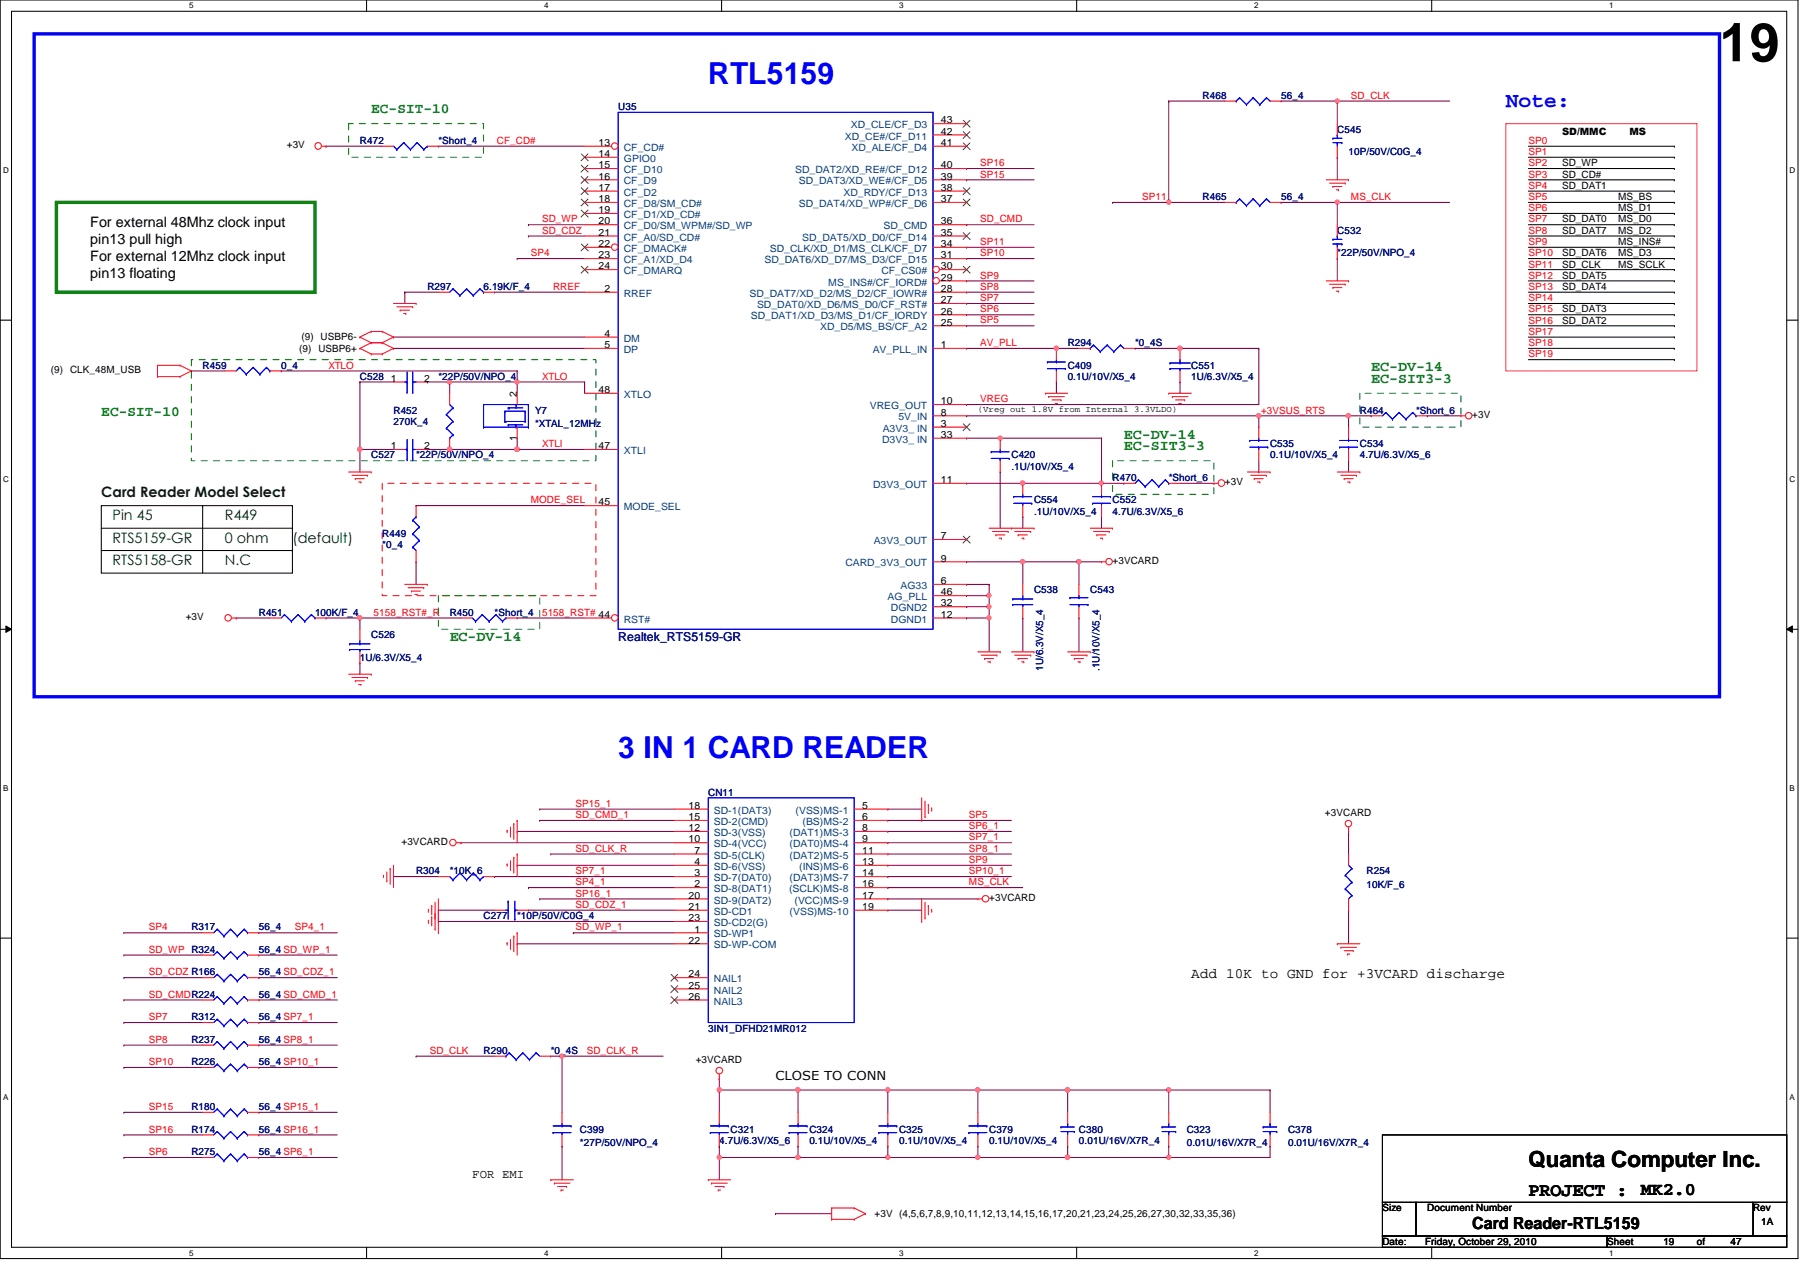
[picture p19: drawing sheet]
<svg xmlns="http://www.w3.org/2000/svg" width="297mm" height="210mm" viewBox="0 0 297 210" stroke-linecap="round" stroke-linejoin="round" font-family="sans-serif">
<defs><g id="words">
<text font-size="8.9" x="283.8" y="10.1">19</text>
<g font-size="5" fill="#00f">
<text x="116.9" y="13.9">RTL5159</text>
<text x="102" y="125.1">3 IN 1 CARD READER</text>
</g>
<text font-size="3.7" x="252.2" y="192.6">Quanta Computer Inc.</text>
<text font-size="3.5" fill="#00f" x="248.5" y="17.7">Note:</text>
<text font-size="3.1" x="252.2" y="197.3">PROJECT :</text>
<text font-size="3" x="270.8" y="197.1">MK2.0</text>
<text font-size="2.8" x="242.9" y="202.9">Card Reader-RTL5159</text>
<g font-size="2.4" fill="#008000">
<text x="61.3" y="18.6">EC-SIT-10</text>
<text x="226.3" y="61.3">EC-DV-14</text>
<text x="226.3" y="63.2">EC-SIT3-3</text>
<text x="16.7" y="68.7">EC-SIT-10</text>
<text x="185.5" y="72.4">EC-DV-14</text>
<text x="185.5" y="74.3">EC-SIT3-3</text>
<text x="74.2" y="105.8">EC-DV-14</text>
</g>
<g font-size="2.4">
<text x="14.9" y="37.4">For external 48Mhz clock input</text>
<text x="14.9" y="40.3">pin13 pull high</text>
<text x="14.9" y="43">For external 12Mhz clock input</text>
<text x="14.9" y="45.8">pin13 floating</text>
<text x="196.6" y="161.4">Add 10K to GND for +3VCARD discharge</text>
</g>
<g font-size="2.4" fill="#004000">
<text x="16.7" y="82">Card Reader Model Select</text>
<text x="18.6" y="89.6">RTS5159-GR</text>
<text x="18.6" y="85.9">Pin 45</text>
<text x="37.1" y="85.9">R449</text>
<text x="37.1" y="89.6">0 ohm</text>
<text x="48.3" y="89.6">(default)</text>
<text x="18.6" y="93.3">RTS5158-GR</text>
<text x="37.1" y="93.3">N.C</text>
</g>
<text font-size="2" fill="#000080" x="102" y="105.7">Realtek_RTS5159-GR</text>
<g font-size="2">
<text x="128" y="178.2">CLOSE TO CONN</text>
<text x="77.9" y="194.4">FOR EMI</text>
</g>
<g font-size="1.7" fill="#000080">
<text x="198.5" y="16.3">R468</text>
<text x="211.4" y="16.3">56_4</text>
<text x="59.4" y="23.7">R472</text>
<text x="72.3" y="23.7">*Short_4</text>
<text x="102" y="18.2">U35</text>
<text x="220.7" y="21.9">C545</text>
<text x="222.5" y="25.6">10P/50V/C0G_4</text>
<text x="198.5" y="33">R465</text>
<text x="211.4" y="33">56_4</text>
<text x="220.7" y="38.6">C532</text>
<text x="70.5" y="47.8">R297</text>
<text x="79.8" y="47.8">6.19K/F_4</text>
<text x="220.7" y="42.3">*22P/50V/NPO_4</text>
<text x="176.2" y="57.1">R294</text>
<text x="187.3" y="57.1">*0_4S</text>
<text x="33.4" y="60.8">R459</text>
<text x="46.4" y="60.8">0_4</text>
<text x="59.4" y="62.7">C528</text>
<text x="72.3" y="62.7">*22P/50V/NPO_4</text>
<text x="176.2" y="60.8">C409</text>
<text x="176.2" y="62.7">0.1U/10V/X5_4</text>
<text x="196.6" y="60.8">C551</text>
<text x="196.6" y="62.7">1U/6.3V/X5_4</text>
<text x="64.9" y="68.2">R452</text>
<text x="64.9" y="70.1">270K_4</text>
<text x="88.3" y="68.2">Y7</text>
<text x="88.3" y="70.5">*XTAL_12MHz</text>
<text x="224.4" y="68.2">R464</text>
<text x="233.7" y="68.2">*Short_6</text>
<text x="61.3" y="75.6">C527</text>
<text x="68.7" y="75.6">*22P/50V/NPO_4</text>
<text x="166.9" y="75.6">C420</text>
<text x="166.9" y="77.5">.1U/10V/X5_4</text>
<text x="209.6" y="73.8">C535</text>
<text x="209.6" y="75.6">0.1U/10V/X5_4</text>
<text x="224.4" y="73.8">C534</text>
<text x="224.4" y="75.6">4.7U/6.3V/X5_6</text>
<text x="170.6" y="83.1">C554</text>
<text x="183.6" y="83.1">C552</text>
<text x="183.6" y="79.4">R470</text>
<text x="192.9" y="79.4">*Short_6</text>
<text x="63.1" y="88.6">R449</text>
<text x="170.6" y="84.9">.1U/10V/X5_4</text>
<text x="183.6" y="84.9">4.7U/6.3V/X5_6</text>
<text x="63.1" y="90.5">*0_4</text>
<text x="42.7" y="101.6">R451</text>
<text x="52" y="101.6">100K/F_4</text>
<text x="74.2" y="101.6">R450</text>
<text x="81.6" y="101.6">*Short_4</text>
<text x="170.6" y="97.9">C538</text>
<text x="179.9" y="97.9">C543</text>
<text x="61.3" y="105.3">C526</text>
<text x="59.4" y="109.1">1U/6.3V/X5_4</text>
<text x="172.2" y="110.7" transform="rotate(-90 172.2 110.7)">1U/6.3V/X5_4</text>
<text x="181.4" y="110.7" transform="rotate(-90 181.4 110.7)">.1U/10V/X5_4</text>
<text x="116.9" y="131.3">CN11</text>
<text x="68.7" y="144.3">R304</text>
<text x="74.2" y="144.3">*10K_6</text>
<text x="225.5" y="144.3">R254</text>
<text x="225.5" y="146.5">10K/F_6</text>
<text x="31.6" y="153.5">R317</text>
<text x="42.7" y="153.5">56_4</text>
<text x="79.8" y="151.7">C277</text>
<text x="85.3" y="151.7">*10P/50V/C0G_4</text>
<text x="42.7" y="157.2">56_4 SD_WP_1</text>
<text x="42.7" y="161">56_4 SD_CDZ_1</text>
<text x="42.7" y="164.7">56_4 SD_CMD_1</text>
<text x="31.6" y="168.4">R312</text>
<text x="31.6" y="172.1">R237</text>
<text x="42.7" y="168.4">56_4 SP7_1</text>
<text x="42.7" y="172.1">56_4 SP8_1</text>
<text x="79.8" y="173.9">R290</text>
<text x="90.9" y="173.9">*0_4S</text>
<text x="116.9" y="170.2">3IN1_DFHD21MR012</text>
<text x="31.6" y="175.8">R226</text>
<text x="42.7" y="175.8">56_4 SP10_1</text>
<text x="31.6" y="183.2">R180</text>
<text x="42.7" y="183.2">56_4 SP15_1</text>
<text x="31.6" y="186.9">R174</text>
<text x="31.6" y="190.6">R275</text>
<text x="42.7" y="186.9">56_4 SP16_1</text>
<text x="42.7" y="190.6">56_4 SP6_1</text>
<text x="95.7" y="186.9">C399</text>
<text x="95.7" y="189.1">*27P/50V/NPO_4</text>
<text x="118.7" y="188.8">4.7U/6.3V/X5_6</text>
<text x="120.6" y="186.9">C321</text>
<text x="133.6" y="186.9">C324</text>
<text x="133.6" y="188.8">0.1U/10V/X5_4</text>
<text x="148.4" y="186.9">C325</text>
<text x="148.4" y="188.8">0.1U/10V/X5_4</text>
<text x="163.2" y="186.9">C379</text>
<text x="163.2" y="188.8">0.1U/10V/X5_4</text>
<text x="178.1" y="186.9">C380</text>
<text x="178.1" y="188.8">0.01U/16V/X7R_4</text>
<text x="195.8" y="186.9">C323</text>
<text x="195.8" y="189.1">0.01U/16V/X7R_4</text>
<text x="212.6" y="186.9">C378</text>
<text x="212.6" y="189.1">0.01U/16V/X7R_4</text>
</g>
<g font-size="1.7" fill="#f00">
<text x="222.9" y="16.3">SD_CLK</text>
<text x="82" y="23.7">CF_CD#</text>
<text x="252.2" y="23.7">SP0</text>
<text x="161.8" y="27.4">SP16</text>
<text x="161.8" y="29.3">SP15</text>
<text x="252.2" y="27.4">SP2</text>
<text x="252.2" y="29.3">SP3</text>
<text x="252.2" y="25.6">SP1</text>
<text x="188.5" y="33">SP11</text>
<text x="222.9" y="33">MS_CLK</text>
<text x="252.2" y="34.9">SP6</text>
<text x="252.2" y="31.2">SP4</text>
<text x="252.2" y="33">SP5</text>
<text x="89.4" y="38.6">SD_CDZ</text>
<text x="89.4" y="36.7">SD_WP</text>
<text x="161.8" y="36.7">SD_CMD</text>
<text x="161.8" y="40.4">SP11</text>
<text x="252.2" y="36.7">SP7</text>
<text x="252.2" y="40.4">SP9</text>
<text x="252.2" y="38.6">SP8</text>
<text x="87.6" y="42.3">SP4</text>
<text x="91.3" y="47.8">RREF</text>
<text x="161.8" y="42.3">SP10</text>
<text x="161.8" y="47.8">SP8</text>
<text x="161.8" y="46">SP9</text>
<text x="252.2" y="42.3">SP10</text>
<text x="252.2" y="46">SP12</text>
<text x="252.2" y="44.2">SP11</text>
<text x="252.2" y="47.8">SP13</text>
<text x="161.8" y="49.7">SP7</text>
<text x="161.8" y="51.6">SP6</text>
<text x="161.8" y="53.4">SP5</text>
<text x="252.2" y="49.7">SP14</text>
<text x="252.2" y="51.6">SP15</text>
<text x="252.2" y="53.4">SP16</text>
<text x="161.8" y="57.1">AV_PLL</text>
<text x="252.2" y="55.2">SP17</text>
<text x="252.2" y="57.1">SP18</text>
<text x="252.2" y="59">SP19</text>
<text x="54.2" y="60.8">XTLO</text>
<text x="89.4" y="62.7">XTLO</text>
<text x="161.8" y="66.4">VREG</text>
<text x="208.1" y="68.2">+3VSUS_RTS</text>
<text x="89.4" y="73.8">XTLI</text>
<text x="87.6" y="83.1">MODE_SEL</text>
<text x="61.6" y="101.6">5158_RST#_R</text>
<text x="89.4" y="101.6">5158_RST# 44</text>
<text x="95" y="135">SD_CMD_1</text>
<text x="95" y="133.1">SP15_1</text>
<text x="159.9" y="136.8">SP6_1</text>
<text x="159.9" y="135">SP5</text>
<text x="95" y="140.5">SD_CLK_R</text>
<text x="159.9" y="138.7">SP7_1</text>
<text x="159.9" y="140.5">SP8_1</text>
<text x="159.9" y="142.4">SP9</text>
<text x="95" y="146.1">SP4_1</text>
<text x="95" y="148">SP16_1</text>
<text x="95" y="144.3">SP7_1</text>
<text x="95" y="149.8">SD_CDZ_1</text>
<text x="159.9" y="146.1">MS_CLK</text>
<text x="159.9" y="144.3">SP10_1</text>
<text x="24.6" y="153.5">SP4</text>
<text x="48.6" y="153.5">SP4_1</text>
<text x="95" y="153.5">SD_WP_1</text>
<text x="24.6" y="157.2">SD_WP R324</text>
<text x="24.6" y="161">SD_CDZ R166</text>
<text x="24.6" y="164.6">SD_CMDR224</text>
<text x="24.6" y="168.4">SP7</text>
<text x="24.6" y="172.1">SP8</text>
<text x="70.9" y="173.9">SD_CLK</text>
<text x="96.9" y="173.9">SD_CLK_R</text>
<text x="24.6" y="175.8">SP10</text>
<text x="24.6" y="183.2">SP15</text>
<text x="24.6" y="190.6">SP6</text>
<text x="24.6" y="186.9">SP16</text>
</g>
<g font-size="1.7" fill="#004080">
<text x="139.4" y="23">XD_CE#/CF_D11</text>
<text x="140.4" y="21.2">XD_CLE/CF_D3</text>
<text x="103" y="24.9">CF_CD#</text>
<text x="103" y="26.7">GPIO0</text>
<text x="103" y="28.6">CF_D10</text>
<text x="131.2" y="28.6">SD_DAT2/XD_RE#/CF_D12</text>
<text x="140.5" y="24.9">XD_ALE/CF_D4</text>
<text x="103" y="30.4">CF_D9</text>
<text x="103" y="32.3">CF_D2</text>
<text x="103" y="34.2">CF_D8/SM_CD#</text>
<text x="103" y="36">CF_D1/XD_CD#</text>
<text x="131.8" y="30.4">SD_DAT3/XD_WE#/CF_D5</text>
<text x="131.8" y="34.2">SD_DAT4/XD_WP#/CF_D6</text>
<text x="139.2" y="32.3">XD_RDY/CF_D13</text>
<text x="103" y="37.8">CF_D0/SM_WPM#/SD_WP</text>
<text x="103" y="39.7">CF_A0/SD_CD#</text>
<text x="103" y="41.6">CF_DMACK#</text>
<text x="127" y="41.6">SD_CLK/XD_D1/MS_CLK/CF_D7</text>
<text x="132.4" y="39.7">SD_DAT5/XD_D0/CF_D14</text>
<text x="145.8" y="37.8">SD_CMD</text>
<text x="103" y="43.4">CF_A1/XD_D4</text>
<text x="103" y="45.3">CF_DMARQ</text>
<text x="126.2" y="43.4">SD_DAT6/XD_D7/MS_D3/CF_D15</text>
<text x="136.7" y="47.1">MS_INS#/CF_IORD#</text>
<text x="145.5" y="45.3">CF_CS0#</text>
<text x="103" y="49">RREF</text>
<text x="123.7" y="49">SD_DAT7/XD_D2/MS_D2/CF_IOWR#</text>
<text x="123.9" y="52.7">SD_DAT1/XD_D3/MS_D1/CF_IORDY</text>
<text x="124.9" y="50.8">SD_DAT0/XD_D6/MS_D0/CF_RST#</text>
<text x="103" y="56.4">DM</text>
<text x="103" y="58.3">DP</text>
<text x="135.3" y="54.5">XD_D5/MS_BS/CF_A2</text>
<text x="144" y="58.3">AV_PLL_IN</text>
<text x="103" y="65.7">XTLO</text>
<text x="143.5" y="67.5">VREG_OUT</text>
<text x="145.7" y="71.2">A3V3_ IN</text>
<text x="148.2" y="69.4">5V_IN</text>
<text x="103" y="74.9">XTLI</text>
<text x="145.6" y="73.1">D3V3_ IN</text>
<text x="144.1" y="80.5">D3V3_OUT</text>
<text x="103" y="84.2">MODE_SEL</text>
<text x="144.2" y="89.8">A3V3_OUT</text>
<text x="139.5" y="93.5">CARD_3V3_OUT</text>
<text x="146.5" y="99.1">AG_PLL</text>
<text x="147" y="100.9">DGND2</text>
<text x="148.6" y="97.2">AG33</text>
<text x="103" y="102.7">RST#</text>
<text x="147" y="102.7">DGND1</text>
<text x="117.8" y="134.3">SD-1(DAT3)</text>
<text x="117.8" y="136.1">SD-2(CMD)</text>
<text x="117.8" y="138">SD-3(VSS)</text>
<text x="130.3" y="138">(DAT1)MS-3</text>
<text x="131.3" y="134.3">(VSS)MS-1</text>
<text x="132.4" y="136.1">(BS)MS-2</text>
<text x="117.8" y="139.8">SD-4(VCC)</text>
<text x="117.8" y="141.7">SD-5(CLK)</text>
<text x="117.8" y="143.6">SD-6(VSS)</text>
<text x="130.3" y="139.8">(DAT0)MS-4</text>
<text x="130.3" y="141.7">(DAT2)MS-5</text>
<text x="131.9" y="143.6">(INS)MS-6</text>
<text x="117.8" y="147.2">SD-8(DAT1)</text>
<text x="117.8" y="149.1">SD-9(DAT2)</text>
<text x="117.8" y="145.4">SD-7(DAT0)</text>
<text x="130.2" y="147.2">(SCLK)MS-8</text>
<text x="130.3" y="145.4">(DAT3)MS-7</text>
<text x="131.1" y="149.1">(VCC)MS-9</text>
<text x="117.8" y="151">SD-CD1</text>
<text x="117.8" y="152.8">SD-CD2(G)</text>
<text x="117.8" y="154.7">SD-WP1</text>
<text x="130.3" y="151">(VSS)MS-10</text>
<text x="117.8" y="156.5">SD-WP-COM</text>
<text x="117.8" y="162.1">NAIL1</text>
<text x="117.8" y="164">NAIL2</text>
<text x="117.8" y="165.8">NAIL3</text>
</g>
<g font-size="1.7">
<text x="155.3" y="20.4">43</text>
<text x="155.3" y="22.2">42</text>
<text x="257.8" y="22.2">SD/MMC</text>
<text x="268.9" y="22.2">MS</text>
<text x="47.3" y="24.5">+3V</text>
<text x="98.8" y="24.1">13</text>
<text x="98.8" y="25.9">14</text>
<text x="98.8" y="27.8">15</text>
<text x="98.8" y="29.6">16</text>
<text x="155.3" y="24.1">41</text>
<text x="155.3" y="27.8">40</text>
<text x="155.3" y="29.6">39</text>
<text x="257.8" y="27.4">SD_WP</text>
<text x="257.8" y="29.3">SD_CD#</text>
<text x="98.8" y="31.5">17</text>
<text x="98.8" y="33.4">18</text>
<text x="98.8" y="35.2">19</text>
<text x="155.3" y="31.5">38</text>
<text x="155.3" y="33.4">37</text>
<text x="257.8" y="31.2">SD_DAT1</text>
<text x="267" y="34.9">MS_D1</text>
<text x="267" y="33">MS_BS</text>
<text x="98.8" y="37">20</text>
<text x="98.8" y="38.9">21</text>
<text x="98.8" y="40.8">22</text>
<text x="155.3" y="38.9">35</text>
<text x="155.3" y="40.8">34</text>
<text x="155.3" y="37">36</text>
<text x="257.8" y="36.7">SD_DAT0</text>
<text x="257.8" y="38.6">SD_DAT7</text>
<text x="267" y="40.4">MS_INS#</text>
<text x="267" y="36.7">MS_D0</text>
<text x="267" y="38.6">MS_D2</text>
<text x="98.8" y="42.6">23</text>
<text x="98.8" y="44.4">24</text>
<text x="155.3" y="42.6">31</text>
<text x="155.3" y="44.4">30</text>
<text x="155.3" y="46.3">29</text>
<text x="257.8" y="42.3">SD_DAT6</text>
<text x="257.8" y="46">SD_DAT5</text>
<text x="257.8" y="44.2">SD_CLK</text>
<text x="257.8" y="47.8">SD_DAT4</text>
<text x="267" y="42.3">MS_D3</text>
<text x="267" y="44.2">MS_SCLK</text>
<text x="99.7" y="48.2">2</text>
<text x="155.3" y="48.2">28</text>
<text x="155.3" y="50">27</text>
<text x="155.3" y="51.9">26</text>
<text x="155.3" y="53.7">25</text>
<text x="257.8" y="51.6">SD_DAT3</text>
<text x="257.8" y="53.4">SD_DAT2</text>
<text x="49.4" y="58">(9) USBP6+</text>
<text x="49.7" y="56.2">(9) USBP6-</text>
<text x="99.7" y="55.6">4</text>
<text x="99.7" y="57.4">5</text>
<text x="155.3" y="57.4">1</text>
<text x="8.4" y="61.6">(9) CLK_48M_USB</text>
<text x="64.5" y="63">1</text>
<text x="70" y="63">2</text>
<text x="85.3" y="65.4" transform="rotate(-90 85.3 65.4)">2</text>
<text x="98.8" y="64.9">48</text>
<text x="155.3" y="70.4">3</text>
<text x="155.3" y="68.6">8</text>
<text x="155.3" y="66.7">10</text>
<text x="242.9" y="69">+3V</text>
<text x="64.5" y="74.1">1</text>
<text x="70" y="74.1">2</text>
<text x="85.3" y="72.8" transform="rotate(-90 85.3 72.8)">1</text>
<text x="98.8" y="74.1">47</text>
<text x="155.3" y="72.3">33</text>
<text x="98.8" y="83.4">45</text>
<text x="155.3" y="79.7">11</text>
<text x="202.1" y="80.1">+3V</text>
<text x="155.3" y="89">7</text>
<text x="155.3" y="92.7">9</text>
<text x="183.6" y="93.1">+3VCARD</text>
<text x="155.3" y="100.1">32</text>
<text x="155.3" y="98.3">46</text>
<text x="155.3" y="101.9">12</text>
<text x="155.3" y="96.4">6</text>
<text x="30.6" y="102.4">+3V</text>
<text x="113.6" y="133.5">18</text>
<text x="113.6" y="135.3">15</text>
<text x="113.6" y="137.2">12</text>
<text x="142.3" y="133.5">5</text>
<text x="142.3" y="135.3">6</text>
<text x="142.3" y="137.2">8</text>
<text x="218.6" y="134.6">+3VCARD</text>
<text x="66.2" y="139.4">+3VCARD</text>
<text x="113.6" y="139">10</text>
<text x="114.6" y="140.9">7</text>
<text x="114.6" y="142.7">4</text>
<text x="142.3" y="139">9</text>
<text x="142.3" y="140.9">11</text>
<text x="142.3" y="142.7">13</text>
<text x="113.6" y="148.3">20</text>
<text x="114.6" y="146.4">2</text>
<text x="114.6" y="144.6">3</text>
<text x="142.3" y="144.6">14</text>
<text x="142.3" y="146.4">16</text>
<text x="142.3" y="148.3">17</text>
<text x="163.2" y="148.7">+3VCARD</text>
<text x="113.6" y="150.2">21</text>
<text x="113.6" y="152">23</text>
<text x="113.6" y="155.7">22</text>
<text x="114.6" y="153.9">1</text>
<text x="142.3" y="150.2">19</text>
<text x="113.6" y="161.3">24</text>
<text x="113.6" y="163.2">25</text>
<text x="113.6" y="165">26</text>
<text x="114.8" y="175.4">+3VCARD</text>
<text x="144.3" y="200.8">+3V (4,5,6,7,8,9,10,11,12,13,14,15,16,17,20,21,23,24,25,26,27,30,32,33,35,36)</text>
<text x="228.1" y="199.9">Size</text>
<text x="235.5" y="199.9">Document Number</text>
<text x="289.3" y="199.9">Rev</text>
<text x="290.6" y="202.1">1A</text>
<text x="228.1" y="205.4">Date:</text>
<text x="235.2" y="205.4">Friday, October 29, 2010</text>
<text x="265.2" y="205.4">Sheet</text>
<text x="274.5" y="205.4">19</text>
<text x="280" y="205.4">of</text>
<text x="285.6" y="205.4">47</text>
</g>
<text font-size="1.5" x="161.4" y="68">(Vreg out 1.8V from Internal 3.3VLDO)</text>
<g font-size="1.3">
<text x="31.2" y="1.4">5</text>
<text x="89.8" y="1.4">4</text>
<text x="148.4" y="1.4">3</text>
<text x="207" y="1.4">2</text>
<text x="265.6" y="1.4">1</text>
<text x=".5" y="28.5">D</text>
<text x="295.3" y="28.5">D</text>
<text x=".5" y="79.5">C</text>
<text x="295.3" y="79.5">C</text>
<text x=".5" y="130.5">B</text>
<text x="295.3" y="130.5">B</text>
<text x=".5" y="181.5">A</text>
<text x="295.3" y="181.5">A</text>
<text x="31.2" y="207.2">5</text>
<text x="89.8" y="207.2">4</text>
<text x="148.4" y="207.2">3</text>
<text x="207" y="207.2">2</text>
<text x="265.6" y="207.2">1</text>
</g>
</g></defs>
<path d="M0 0h296.7v207.7h-296.7zM1.9 1.9h292.9v203.9h-292.9z" fill="none" stroke="#000" stroke-width=".17"/>
<g fill="#fff">
<path d="M31.2 .2h.7v1.5h-.7z"/>
<path d="M31.2 206h.7v1.5h-.7z"/>
</g>
<path d="M60.5 0v1.9M60.5 205.8v1.9" fill="none" stroke="#000" stroke-width=".17"/>
<g fill="#fff">
<path d="M89.8 .2h.7v1.5h-.7z"/>
<path d="M89.8 206h.7v1.5h-.7z"/>
</g>
<path d="M119.1 0v1.9M119.1 205.8v1.9" fill="none" stroke="#000" stroke-width=".17"/>
<g fill="#fff">
<path d="M148.4 .2h.7v1.5h-.7z"/>
<path d="M148.4 206h.7v1.5h-.7z"/>
</g>
<path d="M177.7 0v1.9M177.7 205.8v1.9" fill="none" stroke="#000" stroke-width=".17"/>
<g fill="#fff">
<path d="M207 .2h.7v1.5h-.7z"/>
<path d="M207 206h.7v1.5h-.7z"/>
</g>
<path d="M236.3 0v1.9M236.3 205.8v1.9" fill="none" stroke="#000" stroke-width=".17"/>
<g fill="#fff">
<path d="M265.6 .2h.7v1.5h-.7z"/>
<path d="M265.6 206h.7v1.5h-.7z"/>
<path d="M.5 27.3h.9v1.5h-.9z"/>
<path d="M295.3 27.3h.9v1.5h-.9z"/>
<path d="M.5 78.3h.9v1.5h-.9z"/>
<path d="M295.3 78.3h.9v1.5h-.9z"/>
</g>
<path d="M0 52.8h1.9M294.8 52.8h1.9" fill="none" stroke="#000" stroke-width=".17"/>
<g fill="#fff">
<path d="M.5 129.3h.9v1.5h-.9z"/>
<path d="M295.3 129.3h.9v1.5h-.9z"/>
</g>
<path d="M0 103.8h1.9M1 103.3l.9 .5-.9 .6zM294.8 103.8l1-.5v1.1zM294.8 103.8h1.9" fill="none" stroke="#000" stroke-width=".17"/>
<path d="M1 103.3l.9 .5-.9 .6zM294.8 103.8l1-.5v1.1z" fill="#000"/>
<g fill="#fff">
<path d="M.5 180.3h.8v1.5h-.8z"/>
<path d="M295.3 180.3h.8v1.5h-.8z"/>
</g>
<path d="M0 154.8h1.9M294.8 154.8h1.9" fill="none" stroke="#000" stroke-width=".17"/>
<path d="M192.9 189.1h.1M192.9 191h.1M192.9 189.1v1.9M192.9 191h16.7" fill="none" stroke="#800040" stroke-width=".17"/>
<circle cx="192.9" cy="191" r=".34" fill="#f0f"/>
<circle cx="192.9" cy="191" r=".34" fill="none" stroke="#f0f" stroke-width=".17"/>
<path d="M222.5 137.2h.1M222.5 137.2v3.7M42.7 165h.1M42.7 165h13M146.5 179.9h.1M146.5 179.9h14.9M192.9 179.9h.1M192.9 179.9h16.7M192.9 179.9v3.7" fill="none" stroke="#800040" stroke-width=".17"/>
<circle cx="192.9" cy="179.8" r=".35" fill="#f0f"/>
<circle cx="192.9" cy="179.8" r=".35" fill="none" stroke="#f0f" stroke-width=".17"/>
<path d="M146.5 139.1h.1M146.5 137.2h.1M146.5 139.1h20.4M146.5 137.2h20.4M20.4 157.6h.1M20.4 157.6h13M118.7 179.9h.1M118.7 178h.1M118.7 178v5.6M118.7 179.9h13M176.2 179.9h.1M176.2 179.9v3.7" fill="none" stroke="#800040" stroke-width=".17"/>
<circle cx="118.7" cy="179.8" r=".35" fill="#f0f"/>
<circle cx="118.7" cy="179.8" r=".35" fill="none" stroke="#f0f" stroke-width=".17"/>
<g fill="none" stroke="#800040" stroke-width=".17">
<path d="M20.4 168.7h.1M20.4 172.5h.1M20.4 176.1h.1M20.4 168.7h13M20.4 172.5h13M20.4 176.1h13M42.7 168.7h.1M42.7 172.5h.1M42.7 176.1h.1M42.7 168.7h13M42.7 172.5h13M42.7 176.1h13"/>
<path d="M131.7 179.9h.1M131.7 179.9h14.8M20.4 191h.1M20.4 183.6h.1M20.4 187.3h.1M20.4 191h13M20.4 183.6h13M20.4 187.3h13M42.7 191h.1M42.7 183.6h.1M42.7 187.3h.1M42.7 191h13"/>
<path d="M42.7 183.6h13M42.7 187.3h13M118.7 189.1h.1M118.7 191h.1M118.7 189.1v1.9M118.7 191h13"/>
</g>
<circle cx="146.5" cy="179.8" r=".35" fill="#f0f"/>
<circle cx="146.5" cy="179.8" r=".35" fill="none" stroke="#f0f" stroke-width=".17"/>
<circle cx="131.7" cy="179.8" r=".37" fill="#f0f"/>
<circle cx="131.7" cy="179.8" r=".37" fill="none" stroke="#f0f" stroke-width=".17"/>
<path d="M146.5 179.9h.1M146.5 179.9v3.7M118.7 191h.1M118.7 191v3.7M131.7 189.1h.1M131.7 189.1v1.9" fill="none" stroke="#800040" stroke-width=".17"/>
<circle cx="118.7" cy="191" r=".34" fill="#f0f"/>
<circle cx="118.7" cy="191" r=".34" fill="none" stroke="#f0f" stroke-width=".17"/>
<path d="M131.7 191h.1M131.7 191h14.8" fill="none" stroke="#800040" stroke-width=".17"/>
<circle cx="146.5" cy="191" r=".34" fill="#f0f"/>
<circle cx="146.5" cy="191" r=".34" fill="none" stroke="#f0f" stroke-width=".17"/>
<circle cx="131.7" cy="191" r=".36" fill="#f0f"/>
<circle cx="131.7" cy="191" r=".36" fill="none" stroke="#f0f" stroke-width=".17"/>
<g fill="none" stroke="#800040" stroke-width=".17">
<path d="M222.5 150.2h.1M222.5 150.2v5.5M20.4 161.3h.1M20.4 161.3h13M131.7 179.9h.1M131.7 179.9v3.7M161.4 179.9h.1M161.4 179.9v3.7M161.4 179.9h14.8M209.6 179.9h.1M209.6 179.9v3.7M146.5 189.1h.1"/>
<path d="M146.5 191h.1M146.5 189.1v1.9M161.4 189.1h.1M161.4 189.1v1.9h-14.9M176.2 189.1h.1M176.2 189.1v1.9"/>
</g>
<circle cx="176.2" cy="179.8" r=".37" fill="#f0f"/>
<circle cx="176.2" cy="179.8" r=".37" fill="none" stroke="#f0f" stroke-width=".17"/>
<circle cx="161.3" cy="179.8" r=".37" fill="#f0f"/>
<circle cx="161.3" cy="179.8" r=".37" fill="none" stroke="#f0f" stroke-width=".17"/>
<path d="M42.7 157.6h.1M42.7 157.6h13M20.4 165h.1M20.4 165h13M161.4 191h.1M161.4 191h14.8" fill="none" stroke="#800040" stroke-width=".17"/>
<circle cx="176.2" cy="191" r=".36" fill="#f0f"/>
<circle cx="176.2" cy="191" r=".36" fill="none" stroke="#f0f" stroke-width=".17"/>
<circle cx="161.4" cy="191" r=".36" fill="#f0f"/>
<circle cx="161.4" cy="191" r=".36" fill="none" stroke="#f0f" stroke-width=".17"/>
<g fill="none" stroke="#800040" stroke-width=".17">
<path d="M76.1 139.1h.1M76.1 139.1h35.2M89.1 135.4h.1M89.1 133.5h.1M89.1 135.4h22.2M89.1 133.5h22.2M146.5 135.4h.1M146.5 135.4h20.4M64.9 144.7h.1M64.9 144.7h7.4M72.3 150.2h.1M72.3 150.2h9.3"/>
<path d="M81.6 144.7h.1M81.6 144.7h29.7M87.2 146.5h.1M87.2 146.5h24.1M89.1 148.3h.1M89.1 148.3h22.2M90.9 140.9h.1M90.9 140.9h20.4M146.5 146.5h.1M146.5 144.7h.1M146.5 148.3h.1M146.5 140.9h.1"/>
<path d="M146.5 142.8h.1M146.5 140.9h20.4M146.5 146.5h22.3M146.5 144.7h20.4M146.5 148.3h14.9M146.5 142.8h20.4M42.7 161.3h.1M42.7 161.3h13M176.2 179.9h.1M176.2 179.9h16.7M209.6 189.1h.1M209.6 189.1v1.9"/>
</g>
<circle cx="176.2" cy="179.8" r=".37" fill="#f0f"/>
<circle cx="176.2" cy="179.8" r=".37" fill="none" stroke="#f0f" stroke-width=".17"/>
<path d="M176.2 191h.1M176.2 191h16.7" fill="none" stroke="#800040" stroke-width=".17"/>
<circle cx="176.2" cy="191" r=".36" fill="#f0f"/>
<circle cx="176.2" cy="191" r=".36" fill="none" stroke="#f0f" stroke-width=".17"/>
<path d="M192.9 16.7h.1M192.9 16.7h9.2M192.9 16.7v16.7" fill="none" stroke="#800040" stroke-width=".17"/>
<circle cx="192.9" cy="33.4" r=".34" fill="#f0f"/>
<circle cx="192.9" cy="33.4" r=".34" fill="none" stroke="#f0f" stroke-width=".17"/>
<path d="M220.7 33.4h.1M220.7 33.4h18.5" fill="none" stroke="#800040" stroke-width=".17"/>
<circle cx="220.7" cy="33.4" r=".34" fill="#f0f"/>
<circle cx="220.7" cy="33.4" r=".34" fill="none" stroke="#f0f" stroke-width=".17"/>
<g fill="none" stroke="#800040" stroke-width=".17">
<path d="M72.3 24.1h.1M72.3 24.1h24.2M87.2 38.9h.1M87.2 37.1h.1M87.2 37.1h9.3M87.2 38.9h9.3M159.5 37.1h.1M159.5 37.1h11.1M211.4 33.4h.1M211.4 33.4h9.3M220.7 33.4h.1M220.7 33.4v3.7"/>
<path d="M159.5 42.7h.1M159.5 48.2h.1M159.5 42.7h11.1M159.5 48.2h11.1M174.3 57.5h.1M174.3 57.5h3.8M207.7 57.5h.1M207.7 57.5v9.3h-48.2M31.6 61.2h.1M31.6 61.2h5.5M46.4 61.2h.1M46.4 61.2h38.9"/>
<path d="M70.5 74.2h.1M70.5 74.2h3.7M74.2 63h.1M74.2 63v1.9M85.3 63h.1M85.3 63v1.9M96.5 63h.1M96.5 63v1.9M159.5 66.8h.1M165.1 77.9h.1M165.1 77.9v9.3M207.7 77.9h.1"/>
<path d="M207.7 76v1.9M68.7 92.7h.1M68.7 92.7v3.7M168.8 92.7h.1M168.8 92.7v3.7"/>
</g>
<circle cx="174.3" cy="57.5" r=".35" fill="#f0f"/>
<circle cx="174.3" cy="57.5" r=".35" fill="none" stroke="#f0f" stroke-width=".17"/>
<g fill="none" stroke="#800040" stroke-width=".17">
<path d="M66.8 48.2h.1M66.8 48.2h5.5M159.5 57.5h.1M159.5 57.5h14.8M159.5 68.6h.1M159.5 68.6h48.2M222.5 76h.1M222.5 76v1.9M159.5 92.7h.1M159.5 92.7h9.3M163.2 98.3h.1M163.2 98.3v1.8"/>
<path d="M39 102h.1M39 102h5.5"/>
</g>
<circle cx="163.2" cy="98.3" r=".34" fill="#f0f"/>
<circle cx="163.2" cy="98.3" r=".34" fill="none" stroke="#f0f" stroke-width=".17"/>
<path d="M163.2 100.1h.1M163.2 100.1v1.9" fill="none" stroke="#800040" stroke-width=".17"/>
<circle cx="163.2" cy="100.1" r=".34" fill="#f0f"/>
<circle cx="163.2" cy="100.1" r=".34" fill="none" stroke="#f0f" stroke-width=".17"/>
<path d="M194.7 57.5h.1M194.7 57.5h13M85.3 72.3h.1M85.3 72.3v1.9" fill="none" stroke="#800040" stroke-width=".17"/>
<circle cx="85.3" cy="74.1" r=".37" fill="#f0f"/>
<circle cx="85.3" cy="74.1" r=".37" fill="none" stroke="#f0f" stroke-width=".17"/>
<path d="M74.2 74.2h.1M74.2 74.2h11.1" fill="none" stroke="#800040" stroke-width=".17"/>
<circle cx="85.3" cy="74.1" r=".37" fill="#f0f"/>
<circle cx="85.3" cy="74.1" r=".37" fill="none" stroke="#f0f" stroke-width=".17"/>
<circle cx="74.2" cy="74.1" r=".37" fill="#f0f"/>
<circle cx="74.2" cy="74.1" r=".37" fill="none" stroke="#f0f" stroke-width=".17"/>
<g fill="none" stroke="#800040" stroke-width=".17">
<path d="M81.6 48.2h.1M81.6 48.2h14.9M59.4 63h.1M59.4 74.2h.1M59.4 74.2h5.5M59.4 63h5.5M59.4 74.2v3.7M85.3 74.2h.1M85.3 63h.1M85.3 74.2h11.2M85.3 63h11.2M159.5 98.3h.1"/>
<path d="M159.5 98.3h3.7M159.5 100.1h.1M159.5 100.1h3.7"/>
</g>
<circle cx="59.4" cy="74.1" r=".37" fill="#f0f"/>
<circle cx="59.4" cy="74.1" r=".37" fill="none" stroke="#f0f" stroke-width=".17"/>
<path d="M59.4 63h.1M59.4 63v11.2M168.8 79.8h.1M168.8 79.8h13" fill="none" stroke="#800040" stroke-width=".17"/>
<circle cx="168.8" cy="79.7" r=".36" fill="#f0f"/>
<circle cx="168.8" cy="79.7" r=".36" fill="none" stroke="#f0f" stroke-width=".17"/>
<g fill="none" stroke="#800040" stroke-width=".17">
<path d="M183.6 33.4h.1M183.6 33.4h9.3M159.5 79.8h.1M159.5 72.3h.1M159.5 79.8h9.3M159.5 72.3h22.3M165.1 72.3h.1M159.5 96.4h.1M159.5 96.4h3.7M163.2 96.4h.1M163.2 96.4v1.9M178.1 92.7h.1"/>
<path d="M178.1 92.7h3.7M59.4 109.4h.1M59.4 109.4v1.9"/>
</g>
<circle cx="165.1" cy="72.3" r=".34" fill="#f0f"/>
<circle cx="165.1" cy="72.3" r=".34" fill="none" stroke="#f0f" stroke-width=".17"/>
<g fill="none" stroke="#800040" stroke-width=".17">
<path d="M159.5 27.8h.1M159.5 29.7h.1M159.5 27.8h11.1M159.5 29.7h11.1M159.5 50.1h.1M159.5 51.9h.1M159.5 40.8h.1M159.5 46.4h.1M159.5 50.1h11.1M159.5 51.9h11.1M159.5 40.8h11.1M159.5 46.4h11.1"/>
<path d="M187.3 57.5h.1M187.3 57.5h7.4M168.8 102h.1M168.8 102v5.6"/>
</g>
<circle cx="194.7" cy="57.5" r=".37" fill="#f0f"/>
<circle cx="194.7" cy="57.5" r=".37" fill="none" stroke="#f0f" stroke-width=".17"/>
<path d="M74.2 63h.1M74.2 63h11.1" fill="none" stroke="#800040" stroke-width=".17"/>
<circle cx="85.3" cy="63" r=".36" fill="#f0f"/>
<circle cx="85.3" cy="63" r=".36" fill="none" stroke="#f0f" stroke-width=".17"/>
<circle cx="74.2" cy="63" r=".36" fill="#f0f"/>
<circle cx="74.2" cy="63" r=".36" fill="none" stroke="#f0f" stroke-width=".17"/>
<g fill="none" stroke="#800040" stroke-width=".17">
<path d="M64.9 55.6h.1M64.9 57.5h.1M64.9 55.6h31.6M64.9 57.5h31.6M159.5 53.8h.1M159.5 53.8h11.1M70.5 63h.1M70.5 63h3.7M181.8 72.3h.1M181.8 72.3v7.5M235.5 68.6h.1M235.5 68.6h5.6"/>
<path d="M168.8 85.3h.1M168.8 85.3v1.9M53.8 102h.1M53.8 102h5.6"/>
</g>
<circle cx="181.7" cy="79.7" r=".34" fill="#f0f"/>
<circle cx="181.7" cy="79.7" r=".34" fill="none" stroke="#f0f" stroke-width=".17"/>
<path d="M66.8 48.2h.1M66.8 48.2v1.9M220.7 42.7h.1M220.7 42.7v3.7M68.7 83.4h.1M68.7 83.4h27.8M159.5 102h.1M159.5 102h3.7M163.2 102h.1M163.2 102v5.6" fill="none" stroke="#800040" stroke-width=".17"/>
<circle cx="163.2" cy="102" r=".35" fill="#f0f"/>
<circle cx="163.2" cy="102" r=".35" fill="none" stroke="#f0f" stroke-width=".17"/>
<g fill="none" stroke="#800040" stroke-width=".17">
<path d="M53.8 24.1h.1M53.8 24.1h9.3M192.9 33.4h.1M192.9 33.4h9.2M174.3 63h.1M174.3 63v1.9M194.7 63h.1M194.7 63v1.9M178.1 92.7h.1M178.1 92.7v3.7M181.8 85.3h.1M181.8 85.3v1.9"/>
<path d="M178.1 102h.1M178.1 102v5.6"/>
</g>
<circle cx="178" cy="92.7" r=".37" fill="#f0f"/>
<circle cx="178" cy="92.7" r=".37" fill="none" stroke="#f0f" stroke-width=".17"/>
<path d="M168.8 92.7h.1M168.8 92.7h9.3" fill="none" stroke="#800040" stroke-width=".17"/>
<circle cx="168.7" cy="92.7" r=".37" fill="#f0f"/>
<circle cx="168.7" cy="92.7" r=".37" fill="none" stroke="#f0f" stroke-width=".17"/>
<path d="M220.7 16.7h.1M220.7 16.7h18.5" fill="none" stroke="#800040" stroke-width=".17"/>
<circle cx="220.7" cy="16.7" r=".34" fill="#f0f"/>
<circle cx="220.7" cy="16.7" r=".34" fill="none" stroke="#f0f" stroke-width=".17"/>
<path d="M211.4 16.7h.1M211.4 16.7h9.3M220.7 16.7h.1M220.7 16.7v3.7M220.7 26h.1M220.7 26v3.7M85.3 42.7h.1M85.3 42.7h11.2M59.4 102h.1M59.4 102h16.7M85.3 102h.1M85.3 102h11.2" fill="none" stroke="#800040" stroke-width=".17"/>
<circle cx="59.4" cy="102" r=".37" fill="#f0f"/>
<circle cx="59.4" cy="102" r=".37" fill="none" stroke="#f0f" stroke-width=".17"/>
<g fill="none" stroke="#800040" stroke-width=".17">
<path d="M85.3 61.2h.1M85.3 61.2v1.8M59.4 102h.1M59.4 102v1.8M20.4 153.9h.1M20.4 153.9h13M42.7 153.9h.1M42.7 153.9h13M68.7 174.3h.1M68.7 174.3h12.9M92.7 174.3h.1M92.7 174.3h16.7"/>
<path d="M92.7 174.3v9.3"/>
</g>
<circle cx="92.7" cy="174.3" r=".36" fill="#f0f"/>
<circle cx="92.7" cy="174.3" r=".36" fill="none" stroke="#f0f" stroke-width=".17"/>
<g fill="none" stroke="#800040" stroke-width=".17">
<path d="M207.7 68.6h14.8M222.5 68.6h.1M85.3 137.2h.1M85.3 137.2h26M146.5 133.5h.1M146.5 133.5h5.6M72.3 152.1h.1M72.3 152.1h39M85.3 142.8h.1M85.3 155.7h.1M85.3 142.8h26M85.3 155.7h26"/>
<path d="M87.2 150.2h.1M87.2 150.2h24.1M94.6 153.9h.1M94.6 153.9h16.7M146.5 150.2h.1M146.5 150.2h5.6M90.9 174.3h.1M90.9 174.3h1.8M92.7 189.1h.1M92.7 189.1v5.6"/>
</g>
<circle cx="207.7" cy="68.6" r=".37" fill="#f0f"/>
<circle cx="207.7" cy="68.6" r=".37" fill="none" stroke="#f0f" stroke-width=".17"/>
<circle cx="222.5" cy="68.6" r=".37" fill="#f0f"/>
<circle cx="222.5" cy="68.6" r=".37" fill="none" stroke="#f0f" stroke-width=".17"/>
<path d="M181.8 79.8h3.7M185.5 79.8h.1M194.7 79.8h5.6M200.3 79.8h.1M207.7 70.5h.1M207.7 68.6v1.9M222.5 70.5h.1M226.3 68.6h.1M226.3 68.6h-3.8v1.9M128 200.3h.1M128 200.3h9.2" fill="none" stroke="#800040" stroke-width=".17"/>
<g fill="none" stroke="#f00" stroke-width=".17">
<path d="M53.1 24.1h.7M53.8 24.1h.1M63.1 24.1h1.8M70.5 24.1h1.8M154 24.1h5.5M154 29.7h5.5M154 20.4h5.5M154 22.3h5.5M154 27.8h5.5M154 31.5h5.5M154 33.4h5.5M154 38.9h5.5"/>
<path d="M218.9 29.7h3.6M219.4 30.2h2.6M220 30.8h.1M220 30.8h1.4M220.5 31.3h.4M220.9 31.3h.1M222 30.2h.1M222.5 29.7h.1M59.4 57.5h.1M59.4 55.6h.1M59.4 57.5l1.9 .9M59.4 55.6l1.9 1"/>
<path d="M61.3 56.6h.1M61.3 58.4h.1M61.3 54.7h.1M61.3 56.6h1.8M61.3 56.6l-1.9 .9M61.3 58.4h1.8M61.3 54.7h1.8M61.3 54.7l-1.9 .9M63.1 56.6h.1M63.1 58.4h.1M63.1 54.7h.1M63.1 56.6l1.8 .9"/>
<path d="M63.1 54.7l1.8 .9M64.9 57.5h.1M64.9 55.6h.1M64.9 57.5l-1.8 .9M64.9 55.6l-1.8 1M64.9 50.1h3.8M65.5 50.6h2.6M66 51.2h.1M66 51.2h1.6M66.6 51.7h.4M67 51.7h.1M68.1 50.6h.1"/>
<path d="M68.7 50.1h.1M154 40.8h5.5M154 42.7h5.5M194.7 57.5v1.9M218.9 46.4h3.6M219.4 46.9h2.6M220 47.5h.1M220 47.5h1.4M220.5 48h.4M220.9 48h.1M222 46.9h.1M222.5 46.4h.1"/>
<path d="M26 62.1h.1M26 60.3h.1M26 60.3h3.7M26 62.1h3.7M26 60.3v1.8M29.7 60.3h.1M29.7 62.1h.1M29.7 60.3l1.9 .9M31.6 61.2h.1M31.6 61.2l-1.9 .9M37.1 61.2h1.9M44.5 61.2h1.9"/>
<path d="M57.5 77.9h3.8M58.1 78.4h2.6M58.6 79h.1M58.6 79h1.5M59.2 79.5h.4M59.6 79.5h.1M60.7 78.4h.1M61.3 77.9h.1M64.9 74.2h1.9M68.7 74.2h1.8M74.2 64.9v1.9M74.2 72.3v1.9"/>
<path d="M165.1 72.3v1.9M165.1 76v1.9M172.5 64.9h.1M172.5 64.9h3.7M173.1 65.4h.1M173.1 65.4h2.5M173.6 66h1.5M174.2 66.6h.1M174.2 66.6h.3M175.1 66h.1M192.9 64.9h.1M192.9 64.9h3.7"/>
<path d="M193.5 65.4h.1M193.5 65.4h2.5M194 66h1.5M194.6 66.6h.1M194.6 66.6h.3M194.7 61.2v1.8M195.5 66h.1M200.3 79.8h.1M200.3 79.8h.7M205.9 77.9h3.7M206.4 78.4h2.6M207 79h.1"/>
<path d="M207 79h1.4M207.5 79.5h.4M207.9 79.5h.1M209 78.4h.1M209.6 77.9h.1M220.7 77.9h3.7M221.3 78.4h2.6M221.8 79h.1M221.8 79h1.5M222.4 79.5h.4M222.8 79.5h.1M223.9 78.4h.1"/>
<path d="M224.4 77.9h.1M226.3 68.6h1.8M233.7 68.6h1.8M241.1 68.6h.1M241.1 68.6h.7M66.8 96.4h3.7M67.3 97h2.6M67.9 97.5h.1M67.9 97.5h1.5M68.4 98.1h.4M68.7 83.4v1.9M68.7 90.8v1.9"/>
<path d="M68.8 98.1h.1M69.9 97h.1M70.5 96.4h.1M163.2 87.2h7.4M163.8 87.7h2.6M164.3 88.3h.1M164.3 88.3h1.5M164.9 88.8h.4M165.3 88.8h.1M166.4 87.7h.1M166.9 87.2h.1M167.5 87.7h2.6"/>
<path d="M168 88.3h.1M168 88.3h1.5M168.6 88.8h.3M168.9 88.8h.1M170.1 87.7h.1M170.6 87.2h.1M178.1 96.4v1.9M179.9 87.2h3.7M180.5 87.7h2.5M181 88.3h.1M181 88.3h1.5M181.6 88.8h.3"/>
<path d="M181.8 92.7h.1M181.8 92.7h.7M181.9 88.8h.1M183 87.7h.1M183.6 87.2h.1M38.2 102h.8M39 102h.1M57.5 111.3h3.8M58.1 111.8h2.6M58.6 112.4h.1M58.6 112.4h1.5M59.2 112.9h.4"/>
<path d="M59.4 103.8v1.9M59.4 107.6v1.8M59.6 112.9h.1M60.7 111.8h.1M61.3 111.3h.1M76.1 102h1.8M83.5 102h1.8M161.4 107.6h3.7M161.9 108.1h2.6M162.5 108.7h.1M162.5 108.7h1.5M163 109.2h.4"/>
<path d="M163.4 109.2h.1M164.5 108.1h.1M165.1 107.6h.1M166.9 107.6h3.7M167.5 108.1h2.6M168 108.7h.1M168 108.7h1.5M168.6 109.2h.3M168.9 109.2h.1M170.1 108.1h.1M170.6 107.6h.1M176.2 107.6h3.7"/>
<path d="M176.7 108.1h2.7M177.3 108.7h.1M177.3 108.7h1.5M177.9 109.2h.3M178.1 100.1v1.9M178.2 109.2h.1M179.4 108.1h.1M179.9 107.6h.1M75.3 139.1h.8M76.1 139.1h.1M83.7 137h.1M83.7 137v.4"/>
<path d="M84.2 138h.1M84.2 136.5v1.5M84.8 135.9h.1M84.8 135.9v2.6M85.3 135.4h.1M85.3 135.4v3.7M111.3 139.1h5.6M111.3 133.5h5.6M111.3 135.4h5.6M111.3 137.2h5.6M141 139.1h5.5M141 133.5h5.5"/>
<path d="M141 135.4h5.5M141 137.2h5.5M152.1 135.4h.1M152.1 131.7v3.7M152.7 134.8h.1M152.7 132.2v2.6M153.2 132.8h.1M153.2 132.8v1.4M153.8 133.7h.1M153.8 133.3v.4M222.5 137.2h.1M222.5 136.5v.7"/>
<path d="M63.3 144.4h.1M63.3 144.4v.4M63.8 145.4h.1M63.8 143.9v1.5M64.4 143.3h.1M64.4 143.3v2.6M64.9 142.8h.1M64.9 142.8v3.7M70.7 150.4h.1M70.7 152.2h.1M70.7 150v.4M70.7 151.8v.4"/>
<path d="M71.2 149.4h.1M71.2 151.3h.1M71.2 149.4v1.6M71.2 151.3v1.5M71.8 151.5h.1M71.8 153.3h.1M71.8 148.9v4.4M72.3 152.1h.1M72.3 153.9h.1M72.3 148.3v5.6M83.7 155.6h.1M83.7 142.6h.1"/>
<path d="M83.7 142.6v.4M83.7 155.6v.4M84.2 156.5h.1M84.2 143.5h.1M84.2 142v1.5M84.2 155v1.5M84.8 154.5h.1M84.8 141.5h.1M84.8 141.5v2.6M84.8 154.5v2.6M85.3 153.9h.1M85.3 140.9h.1"/>
<path d="M85.3 140.9v3.8M85.3 153.9v3.7M111.3 155.7h5.6M111.3 148.3h5.6M111.3 140.9h5.6M111.3 142.8h5.6M111.3 146.5h5.6M111.3 150.2h5.6M111.3 152.1h5.6M111.3 153.9h5.6M111.3 144.7h5.6M141 148.3h5.5"/>
<path d="M141 140.9h5.5M141 142.8h5.5M141 146.5h5.5M141 150.2h5.5M141 144.7h5.5M152.1 152.1h.1M152.1 148.3v3.8M152.7 151.5h.1M152.7 148.9v2.6M153.2 149.4h.1M153.2 149.4v1.6M153.8 150.4h.1"/>
<path d="M153.8 150v.4M161.4 148.3h.1M161.4 148.3h.7M220.7 155.7h.1M220.7 155.7h3.7M221.3 156.3h.1M221.3 156.3h2.6M221.8 156.9h1.5M222.4 157.4h.1M222.4 157.4h.4M222.5 140.9v1.9M222.5 148.3v1.9"/>
<path d="M223.3 156.9h.1M33.4 176.1h1.9M40.8 176.1h1.9M111.3 161.3h5.6M111.3 163.2h5.6M111.3 165h5.6M118.7 178h.1M118.7 177.2v.8M90.9 194.7h.1M90.9 194.7h3.7M91.5 195.2h.1M91.5 195.2h2.6"/>
<path d="M92 195.8h1.5M92.6 196.4h.1M92.6 196.4h.4M92.7 183.6v1.8M92.7 187.3v1.8M93.5 195.8h.1M116.9 194.7h.1M116.9 194.7h3.7M117.4 195.2h.1M117.4 195.2h2.6M118 195.8h1.5M118.5 196.4h.1"/>
<path d="M118.5 196.4h.4M118.7 183.6v1.8M118.7 187.3v1.8M119.5 195.8h.1M131.7 183.6v1.8M131.7 187.3v1.8M137.2 199.3h.1M137.2 199.3h3.8M137.2 199.3v1.9M141 199.3h.1M141 199.3l1.8 1M137.2 201.2h.1"/>
<path d="M137.2 201.2h3.8M141 201.2h.1M142.8 200.3h.1M142.8 200.3l-1.8 .9"/>
<circle cx="52.5" cy="24.1" r=".55"/>
<circle cx="201.5" cy="79.7" r=".55"/>
<circle cx="242.4" cy="68.6" r=".54"/>
<circle cx="183" cy="92.7" r=".54"/>
<circle cx="37.6" cy="102" r=".54"/>
<circle cx="74.7" cy="139" r=".54"/>
<circle cx="222.5" cy="135.9" r=".54"/>
<circle cx="162.6" cy="148.3" r=".55"/>
<circle cx="118.7" cy="176.7" r=".55"/>
</g>
<g fill="none" stroke="#000" stroke-width=".17">
<path d="M252.2 27.8h24.1M252.2 35.2h24.1M252.2 31.5h24.1M252.2 29.7h24.1M252.2 37.1h24.1M252.2 33.4h24.1M252.2 26h24.1M252.2 38.9h24.1M252.2 24.1h24.1M276.3 27.8h.1M276.3 35.2h.1M276.3 31.5h.1"/>
<path d="M276.3 29.7h.1M276.3 37.1h.1M276.3 33.4h.1M276.3 26h.1M276.3 38.9h.1M276.3 24.1h.1M252.2 42.7h24.1M252.2 50.1h24.1M252.2 46.4h24.1M252.2 44.5h24.1M252.2 51.9h24.1M252.2 48.2h24.1"/>
<path d="M252.2 40.8h24.1M252.2 55.6h24.1M252.2 57.5h24.1M252.2 53.8h24.1M252.2 59.4h24.1M276.3 42.7h.1M276.3 50.1h.1M276.3 46.4h.1M276.3 44.5h.1M276.3 51.9h.1M276.3 48.2h.1M276.3 40.8h.1"/>
<path d="M276.3 55.6h.1M276.3 57.5h.1M276.3 53.8h.1M276.3 59.4h.1M16.7 83.4h31.6v11.2h-31.6zM16.7 87.2h31.6M16.7 90.8h31.6M33.4 83.4h.1M33.4 83.4v11.2M48.3 87.2h.1M48.3 90.8h.1M228.1 187.3h66.7v11.1h-66.7z"/>
<path d="M228.1 198.4h5.6v5.6h-5.6zM233.7 198.4h55.6v5.6h-55.6zM289.3 198.4h5.5v5.6h-5.5zM228.1 204h37.1v1.8h-37.1zM265.2 204h29.6v1.8h-29.6z"/>
</g>
<path d="M5.6 5.6h278.2v109.4h-278.2z" fill="none" stroke="#00f" stroke-width=".55"/>
<path d="M9.3 33.4h42.7v14.8h-42.7z" fill="none" stroke="#008000" stroke-width=".55"/>
<path d="M248.5 20.4h31.5v40.8h-31.5z" fill="none" stroke="#ff0080" stroke-width=".17"/>
<path d="M63.1 79.8h35.2v18.5h-35.2z" fill="none" stroke="#f00" stroke-width=".17" stroke-dasharray="1 1 1 1 1 1 1 1"/>
<path d="M57.5 20.4h22.3v5.6h-22.3zM31.6 59.4h66.7v16.6h-66.7zM183.6 76h16.7v5.6h-16.7zM224.4 64.9h16.7v5.6h-16.7zM72.3 98.3h16.8v5.5h-16.8z" fill="none" stroke="#008000" stroke-width=".17" stroke-dasharray="1 1 1 1 1 1 1 1"/>
<g fill="none" stroke="#00f" stroke-width=".17">
<path d="M102 18.5h52v85.3h-52zM64.9 24.1l.6 .6M65.5 24.7h.1M66.6 23.5h.1M66.6 23.5l-1.1 1.2M66.6 23.5l1.1 1.2M67.7 24.7h.1M68.8 23.5h.1M68.8 23.5l-1.1 1.2M68.8 23.5l1.1 1.2M69.9 24.7h.1M70.5 24.1h.1"/>
<path d="M70.5 24.1l-.6 .6M193.1 59.9h.1M193.1 59.9h3.3M194.7 59.9h.1M194.7 59.4v.5M39.5 60.6h.1M39.5 60.6l-.5 .6M39.5 60.6l1.1 1.2M40.6 61.8h.1M41.8 60.6h.1M41.8 60.6l-1.2 1.2M41.8 60.6l1.1 1.2"/>
<path d="M42.9 61.8h.1M44 60.6h.1M44 60.6l-1.1 1.2M44 60.6l.5 .6M44.5 61.2h.1M66.8 74.2h.4M67.2 74.2h.1M67.2 75.9h.1M67.2 72.5v3.4M68.1 75.9h.1M68.1 74.2h.1M68.1 74.2h.6"/>
<path d="M68.1 72.5v3.4M73.7 68.4h.1M73.7 70.7h.1M73.7 68.4l1.1 1.2M73.7 70.7l1.1 1.1M74.2 72.3h.1M74.2 66.8l.6 .5M74.8 67.3h.1M74.8 69.6h.1M74.8 71.8h.1M74.8 67.3l-1.1 1.1M74.8 69.6l-1.1 1.1"/>
<path d="M74.8 71.8l-.6 .5M163.6 74.5h.1M163.6 75.6h2.9M163.6 74.5h2.9M165.1 74.5h.1M165.1 75.6h.1M165.1 74.2v.3M165.1 75.6v.4M166.5 75.6h.1M193.1 60.8h.1M193.1 60.8h3.3M194.7 60.8h.1"/>
<path d="M194.7 60.8v.4M228.7 68.1h.1M228.7 68.1l-.6 .5M228.7 68.1l1.1 1.1M229.8 69.2h.1M230.9 68.1h.1M230.9 68.1l-1.1 1.1M230.9 68.1l1.1 1.1M232 69.2h.1M233.1 68.1h.1M233.1 68.1l-1.1 1.1M233.1 68.1l.6 .5"/>
<path d="M233.7 68.6h.1M68.1 90.3h.1M68.1 88.1h.1M68.1 85.9h.1M68.1 90.3l.6 .5M68.1 88.1l1.1 1.1M68.1 85.9l1.1 1.1M68.7 85.3h.1M68.7 85.3l-.6 .6M69.2 89.2h.1M69.2 87h.1M69.2 89.2l-1.1 1.1"/>
<path d="M69.2 87l-1.1 1.1M176.6 98.6h.1M176.6 99.8h2.9M176.6 98.6h2.9M178.1 98.6h.1M178.1 99.8h.1M178.1 98.3v.3M178.1 99.8v.3M179.5 99.8h.1M57.7 106.3h.1M57.7 107.2h.1M57.7 106.3h3.3"/>
<path d="M57.7 107.2h3.3M59.4 107.2h.1M59.4 106.3h.1M59.4 105.7v.6M59.4 107.2v.4M77.9 102l.6 .5M78.5 102.5h.1M79.6 101.4h.1M79.6 101.4l-1.1 1.1M79.6 101.4l1.1 1.1M80.7 102.5h.1M81.8 101.4h.1"/>
<path d="M81.8 101.4l-1.1 1.1M81.8 101.4l1.1 1.1M82.9 102.5h.1M83.5 102h.1M83.5 102l-.6 .5M116.9 131.7h24.1v37h-24.1zM222 144.4h.1M222 146.7h.1M222 144.4l1.1 1.2M222 146.7l1.1 1.1M222.5 148.3h.1M222.5 142.8l.6 .5"/>
<path d="M223.1 143.3h.1M223.1 145.6h.1M223.1 147.8h.1M223.1 143.3l-1.1 1.1M223.1 145.6l-1.1 1.1M223.1 147.8l-.6 .5M35.9 175.6h.1M35.9 175.6l-.6 .5M35.9 175.6l1.1 1.1M37 176.7h.1M38.1 175.6h.1M38.1 175.6l-1.1 1.1"/>
<path d="M38.1 175.6l1.1 1.1M39.2 176.7h.1M40.3 175.6h.1M40.3 175.6l-1.1 1.1M40.3 175.6l.5 .5M40.8 176.1h.1M91.3 186.9h.1M91.3 185.8h2.9M91.3 186.9h2.9M92.7 186.9h.1M92.7 185.8h.1M92.7 185.4v.4"/>
<path d="M92.7 186.9v.4M94.2 185.8h.1M117.2 186.9h.1M117.2 185.8h3M117.2 186.9h3M118.7 186.9h.1M118.7 185.8h.1M118.7 185.4v.4M118.7 186.9v.4M120.2 185.8h.1M130.2 186.9h.1M130.2 185.8h3"/>
<path d="M130.2 186.9h3M131.7 185.8h.1M131.7 186.9h.1M131.7 185.4v.4M131.7 186.9v.4M133.2 185.8h.1"/>
</g>
<g fill="none" stroke="#804000" stroke-width=".17">
<path d="M159 19.9l1.1 1.1M160.1 19.9l-1.2 1.1M159 21.7l1.1 1.2M159 23.6l1.1 1.1M159 31l1.1 1.1M159 32.9l1.1 1.1M159 38.4l1.1 1.1M160.1 21.7l-1.2 1.2M160.1 23.6l-1.2 1.1M160.1 31l-1.2 1.1M160.1 32.9l-1.2 1.1M160.1 38.4l-1.2 1.1"/>
<path d="M110.7 160.8l1.2 1.1M110.7 162.6l1.2 1.2M110.7 164.5l1.2 1.1M111.8 160.8l-1.1 1.1M111.8 162.6l-1.1 1.2M111.8 164.5l-1.1 1.1"/>
</g>
<circle cx="154.5" cy="44.5" r=".54" fill="#fff"/>
<g fill="none" stroke="#f00" stroke-width=".17">
<path d="M155.1 44.5h4.4"/>
<circle cx="154.5" cy="44.5" r=".54"/>
</g>
<path d="M159 43.9l1.1 1.2M160.1 43.9l-1.2 1.2" fill="none" stroke="#804000" stroke-width=".17"/>
<circle cx="154.5" cy="46.3" r=".54" fill="#fff"/>
<g fill="none" stroke="#f00" stroke-width=".17">
<path d="M154 37.1h5.5M154 48.2h5.5M154 50.1h5.5M154 51.9h5.5M154 53.8h5.5M155.1 46.4h4.4M96.5 64.9h5.5M96.5 74.2h5.5M154 72.3h5.5M96.5 83.4h5.5M154 98.3h5.5M154 100.1h5.5"/>
<circle cx="154.5" cy="46.3" r=".54"/>
</g>
<circle cx="101.4" cy="102" r=".54" fill="#fff"/>
<g fill="none" stroke="#f00" stroke-width=".17">
<path d="M96.5 102h4.4"/>
<circle cx="101.4" cy="102" r=".54"/>
</g>
<circle cx="101.4" cy="24.1" r=".54" fill="#fff"/>
<g fill="none" stroke="#f00" stroke-width=".17">
<path d="M96.5 24.1h4.4M96.5 26h5.5M96.5 27.8h5.5M96.5 29.7h5.5M96.5 31.5h5.5M96.5 33.4h5.5M96.5 35.2h5.5M96.5 37.1h5.5M96.5 38.9h5.5M154 102h5.5"/>
<circle cx="101.4" cy="24.1" r=".54"/>
</g>
<path d="M95.9 25.4l1.2 1.1M95.9 27.3l1.2 1.1M95.9 29.1l1.2 1.2M95.9 31l1.2 1.1M95.9 32.9l1.2 1.1M95.9 34.7l1.2 1.1M97 25.4l-1.1 1.1M97 27.3l-1.1 1.1M97 29.1l-1.1 1.2M97 31l-1.1 1.1M97 32.9l-1.1 1.1M97 34.7l-1.1 1.1" fill="none" stroke="#804000" stroke-width=".17"/>
<circle cx="101.4" cy="40.8" r=".54" fill="#fff"/>
<g fill="none" stroke="#f00" stroke-width=".17">
<path d="M202.1 16.7h1.9M209.6 16.7h1.8M202.1 33.4h1.9M209.6 33.4h1.8M220.7 20.4v1.9M220.7 24.1v1.9M220.7 37.1v1.8M72.3 48.2h1.9M79.8 48.2h1.8M96.5 40.8h4.4M96.5 42.7h5.5M96.5 44.5h5.5"/>
<path d="M96.5 57.5h5.5M96.5 48.2h5.5M96.5 55.6h5.5M154 57.5h5.5M174.3 57.5v1.9M178.1 57.5h1.8M185.5 57.5h1.8M220.7 40.8v1.9M64.9 63h1.9M68.7 63h1.8M85.3 64.9v1.9M85.3 70.5v1.8"/>
<path d="M154 70.5h5.5M154 68.6h5.5M154 66.8h5.5M154 79.8h5.5M168.8 79.8v1.8M174.3 61.2v1.8M181.8 79.8v1.8M185.5 79.8h1.8M192.9 79.8h1.8M207.7 70.5v1.8M207.7 74.2v1.8M222.5 70.5v1.8"/>
<path d="M222.5 74.2v1.8M154 96.4h5.5M154 89h5.5M154 92.7h5.5M168.8 83.4v1.9M168.8 96.4v1.9M181.8 83.4v1.9M44.5 102h1.9M52 102h1.8M168.8 100.1v1.9M33.4 157.6h1.9M33.4 153.9h1.9"/>
<path d="M40.8 157.6h1.9M40.8 153.9h1.9M72.3 144.7h1.9M79.8 144.7h1.8M81.6 150.2h1.9M85.3 150.2h1.9M33.4 165h1.9M33.4 168.7h1.9M33.4 172.5h1.9M33.4 161.3h1.9M40.8 165h1.9M40.8 168.7h1.9"/>
<path d="M40.8 172.5h1.9M40.8 161.3h1.9M81.6 174.3h1.9M89.1 174.3h1.8M33.4 187.3h1.9M33.4 183.6h1.9M33.4 191h1.9M40.8 187.3h1.9M40.8 183.6h1.9M40.8 191h1.9M146.5 183.6v1.8M146.5 187.3v1.8"/>
<path d="M161.4 183.6v1.8M161.4 187.3v1.8M176.2 183.6v1.8M176.2 187.3v1.8M192.9 183.6v1.8M192.9 187.3v1.8M209.6 183.6v1.8M209.6 187.3v1.8"/>
<circle cx="101.4" cy="40.8" r=".54"/>
</g>
<path d="M95.9 40.3l1.2 1.1M95.9 43.9l1.2 1.2M97 40.3l-1.1 1.1M97 43.9l-1.1 1.2M159 69.9l1.1 1.2M160.1 69.9l-1.2 1.2M159 88.5l1.1 1.1M160.1 88.5l-1.2 1.1" fill="none" stroke="#804000" stroke-width=".17"/>
<g fill="none" stroke="#00f" stroke-width=".17">
<path d="M204 16.7h.1M204.6 16.1h.1M204.6 16.1l1.1 1.2M204.6 16.1l-.6 .6M205.7 17.3h.1M206.8 16.1h.1M206.8 16.1l1.1 1.2M206.8 16.1l-1.1 1.2M207.9 17.3h.1M209 16.1h.1M209 16.1l.6 .6M209 16.1l-1.1 1.2"/>
<path d="M204 33.4h.1M204.6 32.8h.1M204.6 32.8l1.1 1.2M204.6 32.8l-.6 .6M205.7 34h.1M206.8 32.8h.1M206.8 32.8l1.1 1.2M206.8 32.8l-1.1 1.2M207.9 34h.1M209 32.8h.1M209 32.8l.6 .6M209 32.8l-1.1 1.2"/>
<path d="M220 22.8h.1M220 39.5h.1M220 23.5h1.4M220 22.8h1.4M220 39.5h1.4M220.7 23.5h.1M220.7 22.3h.1M220.7 38.9h.1M220.7 22.3v.5M220.7 23.5v.6M220.7 38.9v.6M221.4 23.5h.1"/>
<path d="M74.8 47.7h.1M74.8 47.7l-.6 .5M74.8 47.7l1.1 1.1M75.9 48.8h.1M77 47.7h.1M77 47.7l-1.1 1.1M77 47.7l1.1 1.1M78.1 48.8h.1M79.2 47.7h.1M79.2 47.7l-1.1 1.1M79.2 47.7l.6 .5M79.8 48.2h.1"/>
<path d="M172.8 59.7h.1M172.8 59.7h3M174.3 59.7h.1M174.3 59.4v.3M179.9 57.5h.1M180.5 56.9h.1M180.5 56.9l1.1 1.1M180.5 56.9l-.6 .6M181.6 58h.1M182.7 56.9h.1M182.7 56.9l1.1 1.1M182.7 56.9l-1.1 1.1"/>
<path d="M183.8 58h.1M184.9 56.9h.1M184.9 56.9l.6 .6M184.9 56.9l-1.1 1.1M220 40.3h1.4M220.7 40.3h.1M220.7 40.3v.5M221.4 40.3h.1M66.8 63h.4M67.2 63h.1M67.2 64.7h.1M67.2 61.4v3.3"/>
<path d="M68.1 64.7h.1M68.1 63h.1M68.1 63h.6M68.1 61.4v3.3M79.8 70.5h.1M79.8 66.8h.1M79.8 66.8v3.7M79.8 70.5h7.4M79.8 66.8h7.4M83.3 69.6h.1M83.3 67.9h.1M83.3 69.6h3.4"/>
<path d="M83.3 67.9v1.7M83.3 67.9h3.4M83.5 69.6h.1M83.9 70.1h.1M83.9 67.3h.1M83.9 70.1h2.4M83.9 67.3h2.4M84 67.3h.1M85.2 66.8h.1M85.2 70.1h.1M85.2 70.5h.1M85.2 66.8v.5"/>
<path d="M85.2 70.1v.4M86.7 67.9h.1M86.7 69.6h.1M86.7 67.9v1.7M87.2 70.5h.1M87.2 66.8h.1M87.2 66.8v3.7M172.8 60.8h3M174.3 60.8h.1M174.3 60.8v.4M175.8 60.8h.1M187.9 79.2h.1"/>
<path d="M187.9 79.2l-.6 .6M187.9 79.2l1.1 1.1M190.1 79.2h.1M190.1 79.2l-1.1 1.1M190.1 79.2l1.1 1.1M192.3 79.2h.1M192.3 79.2l-1.1 1.1M192.3 79.2l.6 .6M192.9 79.8h.1M206.2 72.7h.1M206.2 73.8h3M206.2 72.7h3"/>
<path d="M207.7 72.7h.1M207.7 73.8h.1M207.7 72.3v.4M207.7 73.8v.4M209.2 73.8h.1M221.1 73.8h.1M221.1 73.8h2.9M221.1 72.7h2.9M222.5 73.8h.1M222.5 72.7h.1M222.5 72.3v.4M222.5 73.8v.4"/>
<path d="M224 72.7h.1M167.1 98.8h.1M167.1 99.8h.1M167.1 98.8h3.3M167.1 99.8h3.3M167.3 82h.1M167.3 82h3M167.3 83.1h3M168.8 99.8h.1M168.8 98.8h.1M168.8 82h.1M168.8 83.1h.1"/>
<path d="M168.8 81.6v.4M168.8 83.1v.3M168.8 98.3v.5M168.8 99.8v.3M170.3 83.1h.1M180.3 83.1h.1M180.3 82h3M180.3 83.1h3M181.8 83.1h.1M181.8 82h.1M181.8 81.6v.4M181.8 83.1v.3"/>
<path d="M183.3 82h.1M189 80.3h.1M191.2 80.3h.1M46.9 101.4h.1M46.9 101.4l-.5 .6M46.9 101.4l1.2 1.1M48.1 102.5h.1M49.2 101.4h.1M49.2 101.4l-1.1 1.1M49.2 101.4l1.1 1.1M50.3 102.5h.1M51.4 101.4h.1"/>
<path d="M51.4 101.4l-1.1 1.1M51.4 101.4l.6 .6M52 102h.1M35.9 157.1h.1M35.9 153.3h.1M35.9 157.1l-.6 .5M35.9 157.1l1.1 1.1M35.9 153.3l-.6 .6M35.9 153.3l1.1 1.2M37 158.2h.1M37 154.5h.1M38.1 157.1h.1"/>
<path d="M38.1 153.3h.1M38.1 157.1l-1.1 1.1M38.1 157.1l1.1 1.1M38.1 153.3l-1.1 1.2M38.1 153.3l1.1 1.2M39.2 158.2h.1M39.2 154.5h.1M40.3 157.1h.1M40.3 153.3h.1M40.3 157.1l-1.1 1.1M40.3 157.1l.5 .5M40.3 153.3l-1.1 1.2"/>
<path d="M40.3 153.3l.5 .6M40.8 157.6h.1M40.8 153.9h.1M74.2 144.7l.6 .5M74.8 145.2h.1M75.9 144.1h.1M75.9 144.1l-1.1 1.1M75.9 144.1l1.1 1.1M77 145.2h.1M78.1 144.1h.1M78.1 144.1l-1.1 1.1M78.1 144.1l1.1 1.1"/>
<path d="M79.2 145.2h.1M79.8 144.7h.1M79.8 144.7l-.6 .5M83.5 150.2h.4M83.9 150.2h.1M83.9 148.7h.1M83.9 148.7v3M85 151.7h.1M85 150.2h.1M85 150.2h.3M85 148.7v3M35.9 164.5h.1"/>
<path d="M35.9 168.2h.1M35.9 171.9h.1M35.9 160.8h.1M35.9 164.5l-.6 .5M35.9 164.5l1.1 1.1M35.9 168.2l-.6 .5M35.9 168.2l1.1 1.1M35.9 171.9l-.6 .6M35.9 171.9l1.1 1.1M35.9 160.8l-.6 .5M35.9 160.8l1.1 1.1M37 165.6h.1"/>
<path d="M37 169.3h.1M37 173h.1M37 161.9h.1M38.1 164.5h.1M38.1 168.2h.1M38.1 171.9h.1M38.1 160.8h.1M38.1 164.5l-1.1 1.1M38.1 164.5l1.1 1.1M38.1 168.2l-1.1 1.1M38.1 168.2l1.1 1.1M38.1 171.9l-1.1 1.1"/>
<path d="M38.1 171.9l1.1 1.1M38.1 160.8l-1.1 1.1M38.1 160.8l1.1 1.1M39.2 165.6h.1M39.2 169.3h.1M39.2 173h.1M39.2 161.9h.1M40.3 164.5h.1M40.3 168.2h.1M40.3 171.9h.1M40.3 160.8h.1M40.3 164.5l-1.1 1.1"/>
<path d="M40.3 164.5l.5 .5M40.3 168.2l-1.1 1.1M40.3 168.2l.5 .5M40.3 171.9l-1.1 1.1M40.3 171.9l.5 .6M40.3 160.8l-1.1 1.1M40.3 160.8l.5 .5M40.8 165h.1M40.8 168.7h.1M40.8 172.5h.1M40.8 161.3h.1M83.5 174.3h.1"/>
<path d="M84 173.7h.1M84 173.7l1.2 1.2M84 173.7l-.5 .6M85.2 174.9h.1M86.3 173.7h.1M86.3 173.7l1.1 1.2M86.3 173.7l-1.1 1.2M87.4 174.9h.1M88.5 173.7h.1M88.5 173.7l.6 .6M88.5 173.7l-1.1 1.2M35.9 186.7h.1"/>
<path d="M35.9 183h.1M35.9 190.4h.1M35.9 186.7l-.6 .6M35.9 186.7l1.1 1.1M35.9 183l-.6 .6M35.9 183l1.1 1.1M35.9 190.4l-.6 .6M35.9 190.4l1.1 1.2M37 187.8h.1M37 184.1h.1M37 191.6h.1M38.1 186.7h.1"/>
<path d="M38.1 183h.1M38.1 190.4h.1M38.1 186.7l-1.1 1.1M38.1 186.7l1.1 1.1M38.1 183l-1.1 1.1M38.1 183l1.1 1.1M38.1 190.4l-1.1 1.2M38.1 190.4l1.1 1.2M39.2 187.8h.1M39.2 184.1h.1M39.2 191.6h.1M40.3 186.7h.1"/>
<path d="M40.3 183h.1M40.3 190.4h.1M40.3 186.7l-1.1 1.1M40.3 186.7l.5 .6M40.3 183l-1.1 1.1M40.3 183l.5 .6M40.3 190.4l-1.1 1.2M40.3 190.4l.5 .6M40.8 187.3h.1M40.8 183.6h.1M40.8 191h.1M145 186.9h.1"/>
<path d="M145 186.9h3M145 185.8h3M146.5 185.8h.1M146.5 186.9h.1M146.5 185.4v.4M146.5 186.9v.4M148 185.8h.1M159.9 186.9h.1M159.9 186.9h3M159.9 185.8h3M161.4 185.8h.1M161.4 186.9h.1"/>
<path d="M161.4 185.4v.4M161.4 186.9v.4M162.9 185.8h.1M175.1 186h.1M175.1 186.7h2.2M175.1 186h2.2M176.2 186.7h.1M176.2 185.4h.1M176.2 185.4v.6M176.2 186.7v.6M177.3 186.7h.1M191.8 186h.1"/>
<path d="M191.8 186.7h2.2M191.8 186h2.2M192.9 186.7h.1M192.9 185.4h.1M192.9 185.4v.6M192.9 186.7v.6M194 186.7h.1M208.4 186h.1M208.4 186.7h2.3M208.4 186h2.3M209.6 186.7h.1M209.6 185.4h.1"/>
<path d="M209.6 185.4v.6M209.6 186.7v.6M210.7 186.7h.1"/>
</g>
<circle cx="192.9" cy="191" r=".34" fill="#f0f"/>
<circle cx="192.9" cy="191" r=".34" fill="none" stroke="#f0f" stroke-width=".17"/>
<circle cx="192.9" cy="179.8" r=".35" fill="#f0f"/>
<circle cx="192.9" cy="179.8" r=".35" fill="none" stroke="#f0f" stroke-width=".17"/>
<circle cx="118.7" cy="179.8" r=".35" fill="#f0f"/>
<circle cx="118.7" cy="179.8" r=".35" fill="none" stroke="#f0f" stroke-width=".17"/>
<circle cx="146.5" cy="179.8" r=".35" fill="#f0f"/>
<circle cx="146.5" cy="179.8" r=".35" fill="none" stroke="#f0f" stroke-width=".17"/>
<circle cx="131.7" cy="179.8" r=".37" fill="#f0f"/>
<circle cx="131.7" cy="179.8" r=".37" fill="none" stroke="#f0f" stroke-width=".17"/>
<circle cx="118.7" cy="191" r=".34" fill="#f0f"/>
<circle cx="118.7" cy="191" r=".34" fill="none" stroke="#f0f" stroke-width=".17"/>
<circle cx="146.5" cy="191" r=".34" fill="#f0f"/>
<circle cx="146.5" cy="191" r=".34" fill="none" stroke="#f0f" stroke-width=".17"/>
<circle cx="131.7" cy="191" r=".36" fill="#f0f"/>
<circle cx="131.7" cy="191" r=".36" fill="none" stroke="#f0f" stroke-width=".17"/>
<circle cx="176.2" cy="179.8" r=".37" fill="#f0f"/>
<circle cx="176.2" cy="179.8" r=".37" fill="none" stroke="#f0f" stroke-width=".17"/>
<circle cx="161.3" cy="179.8" r=".37" fill="#f0f"/>
<circle cx="161.3" cy="179.8" r=".37" fill="none" stroke="#f0f" stroke-width=".17"/>
<circle cx="176.2" cy="191" r=".36" fill="#f0f"/>
<circle cx="176.2" cy="191" r=".36" fill="none" stroke="#f0f" stroke-width=".17"/>
<circle cx="161.4" cy="191" r=".36" fill="#f0f"/>
<circle cx="161.4" cy="191" r=".36" fill="none" stroke="#f0f" stroke-width=".17"/>
<circle cx="176.2" cy="179.8" r=".37" fill="#f0f"/>
<circle cx="176.2" cy="179.8" r=".37" fill="none" stroke="#f0f" stroke-width=".17"/>
<circle cx="176.2" cy="191" r=".36" fill="#f0f"/>
<circle cx="176.2" cy="191" r=".36" fill="none" stroke="#f0f" stroke-width=".17"/>
<circle cx="192.9" cy="33.4" r=".34" fill="#f0f"/>
<circle cx="192.9" cy="33.4" r=".34" fill="none" stroke="#f0f" stroke-width=".17"/>
<circle cx="220.7" cy="33.4" r=".34" fill="#f0f"/>
<circle cx="220.7" cy="33.4" r=".34" fill="none" stroke="#f0f" stroke-width=".17"/>
<circle cx="174.3" cy="57.5" r=".35" fill="#f0f"/>
<circle cx="174.3" cy="57.5" r=".35" fill="none" stroke="#f0f" stroke-width=".17"/>
<circle cx="163.2" cy="98.3" r=".34" fill="#f0f"/>
<circle cx="163.2" cy="98.3" r=".34" fill="none" stroke="#f0f" stroke-width=".17"/>
<circle cx="163.2" cy="100.1" r=".34" fill="#f0f"/>
<circle cx="163.2" cy="100.1" r=".34" fill="none" stroke="#f0f" stroke-width=".17"/>
<circle cx="85.3" cy="74.1" r=".37" fill="#f0f"/>
<circle cx="85.3" cy="74.1" r=".37" fill="none" stroke="#f0f" stroke-width=".17"/>
<circle cx="85.3" cy="74.1" r=".37" fill="#f0f"/>
<circle cx="85.3" cy="74.1" r=".37" fill="none" stroke="#f0f" stroke-width=".17"/>
<circle cx="74.2" cy="74.1" r=".37" fill="#f0f"/>
<circle cx="74.2" cy="74.1" r=".37" fill="none" stroke="#f0f" stroke-width=".17"/>
<circle cx="59.4" cy="74.1" r=".37" fill="#f0f"/>
<circle cx="59.4" cy="74.1" r=".37" fill="none" stroke="#f0f" stroke-width=".17"/>
<circle cx="168.8" cy="79.7" r=".36" fill="#f0f"/>
<circle cx="168.8" cy="79.7" r=".36" fill="none" stroke="#f0f" stroke-width=".17"/>
<circle cx="165.1" cy="72.3" r=".34" fill="#f0f"/>
<circle cx="165.1" cy="72.3" r=".34" fill="none" stroke="#f0f" stroke-width=".17"/>
<circle cx="194.7" cy="57.5" r=".37" fill="#f0f"/>
<circle cx="194.7" cy="57.5" r=".37" fill="none" stroke="#f0f" stroke-width=".17"/>
<circle cx="85.3" cy="63" r=".36" fill="#f0f"/>
<circle cx="85.3" cy="63" r=".36" fill="none" stroke="#f0f" stroke-width=".17"/>
<circle cx="74.2" cy="63" r=".36" fill="#f0f"/>
<circle cx="74.2" cy="63" r=".36" fill="none" stroke="#f0f" stroke-width=".17"/>
<circle cx="181.7" cy="79.7" r=".34" fill="#f0f"/>
<circle cx="181.7" cy="79.7" r=".34" fill="none" stroke="#f0f" stroke-width=".17"/>
<circle cx="163.2" cy="102" r=".35" fill="#f0f"/>
<circle cx="163.2" cy="102" r=".35" fill="none" stroke="#f0f" stroke-width=".17"/>
<circle cx="178" cy="92.7" r=".37" fill="#f0f"/>
<circle cx="178" cy="92.7" r=".37" fill="none" stroke="#f0f" stroke-width=".17"/>
<circle cx="168.7" cy="92.7" r=".37" fill="#f0f"/>
<circle cx="168.7" cy="92.7" r=".37" fill="none" stroke="#f0f" stroke-width=".17"/>
<circle cx="220.7" cy="16.7" r=".34" fill="#f0f"/>
<circle cx="220.7" cy="16.7" r=".34" fill="none" stroke="#f0f" stroke-width=".17"/>
<circle cx="59.4" cy="102" r=".37" fill="#f0f"/>
<circle cx="59.4" cy="102" r=".37" fill="none" stroke="#f0f" stroke-width=".17"/>
<circle cx="92.7" cy="174.3" r=".36" fill="#f0f"/>
<circle cx="92.7" cy="174.3" r=".36" fill="none" stroke="#f0f" stroke-width=".17"/>
<circle cx="207.7" cy="68.6" r=".37" fill="#f0f"/>
<circle cx="207.7" cy="68.6" r=".37" fill="none" stroke="#f0f" stroke-width=".17"/>
<circle cx="222.5" cy="68.6" r=".37" fill="#f0f"/>
<circle cx="222.5" cy="68.6" r=".37" fill="none" stroke="#f0f" stroke-width=".17"/>
<use href="#words"/>
</svg>
